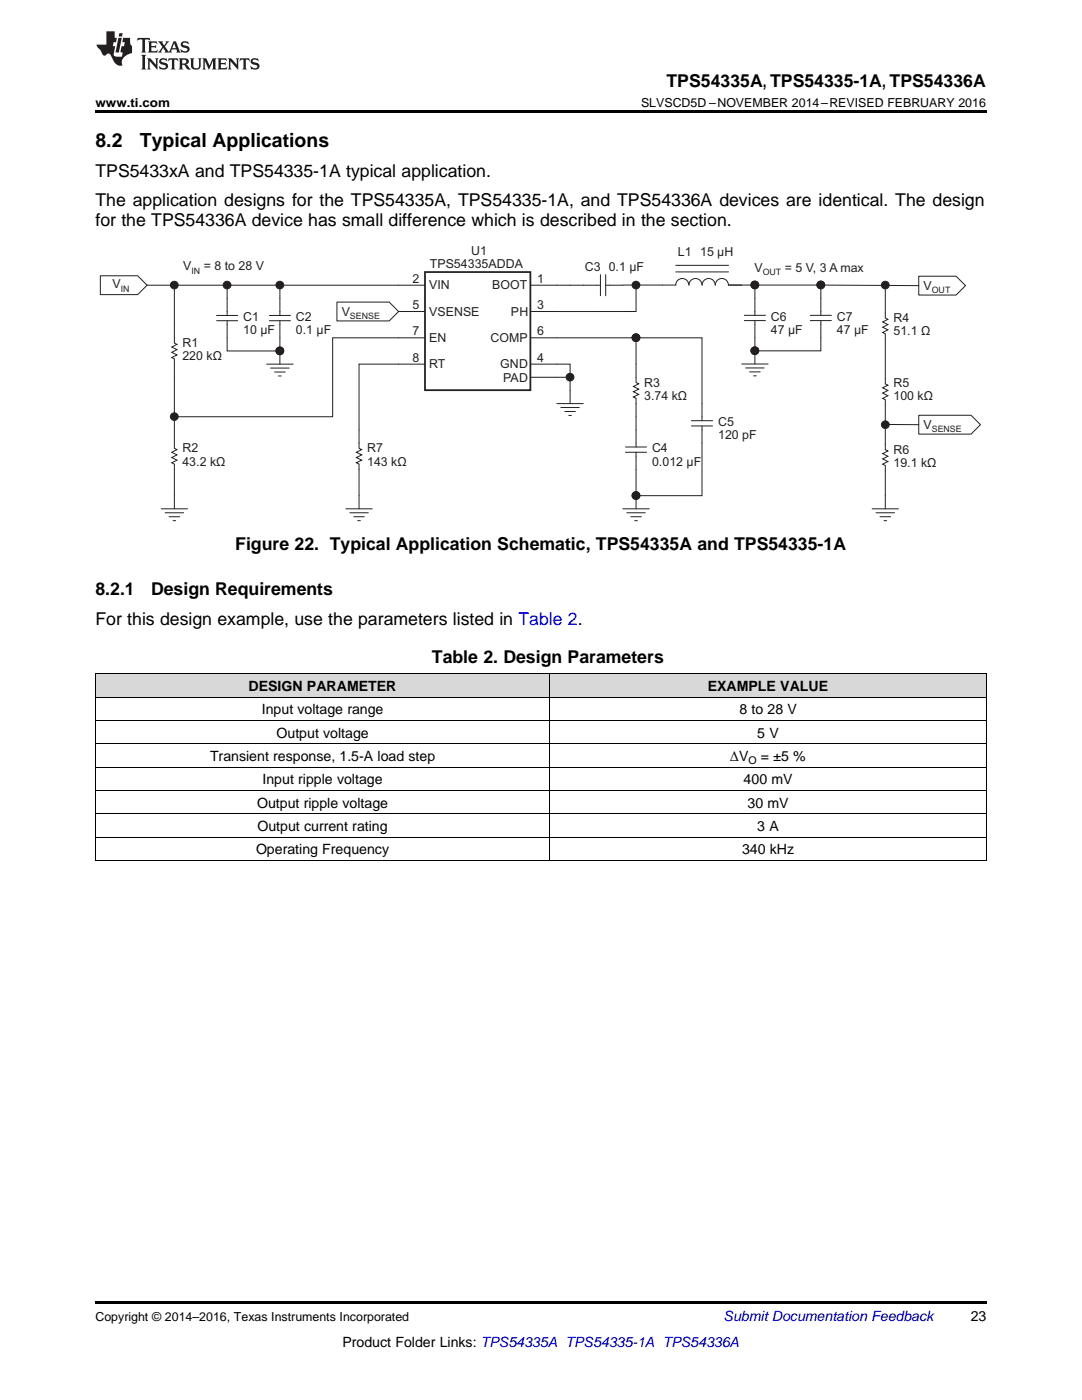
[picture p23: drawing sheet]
<svg xmlns="http://www.w3.org/2000/svg" width="216mm" height="279mm" viewBox="0 0 216 279" stroke-linecap="round" stroke-linejoin="round" font-family="sans-serif">
<defs><g id="words">
<g font-size="3.9">
<text x="19" y="29.3">8.2</text>
<text x="27.9" y="29.3">Typical Applications</text>
</g>
<g font-size="3.5">
<text x="133" y="17.3">TPS54335A, TPS54335-1A, TPS54336A</text>
<text x="19" y="35.2">TPS5433xA and TPS54335-1A typical application.</text>
<text x="19" y="41.2">The application designs for the TPS54335A, TPS54335-1A, and TPS54336A devices are identical. The design</text>
<text x="19" y="45.1">for the TPS54336A device has small difference which is described in the section.</text>
<text x="47" y="109.8">Figure 22. Typical Application Schematic, TPS54335A and TPS54335-1A</text>
<text x="19" y="118.7">8.2.1</text>
<text x="30.1" y="118.7">Design Requirements</text>
<text x="19" y="124.7">For this design example, use the parameters listed in Table 2.</text>
<text x="86.2" y="132.4">Table 2. Design Parameters</text>
</g>
<g font-size="2.8">
<text x="49.6" y="137.9">DESIGN PARAMETER</text>
<text x="141.2" y="137.9">EXAMPLE VALUE</text>
<text x="52.2" y="142.6">Input voltage range</text>
<text x="147.5" y="142.6">8 to 28 V</text>
<text x="55.2" y="147.2">Output voltage</text>
<text x="151.1" y="147.2">5 V</text>
<text x="41.9" y="151.9">Transient response, 1.5-A load step</text>
<text x="145.7" y="151.9">ΔV</text>
<text x="151.8" y="151.9">= ±5 %</text>
<text x="51.3" y="161.2">Output ripple voltage</text>
<text x="52.4" y="156.5">Input ripple voltage</text>
<text x="148.4" y="156.5">400 mV</text>
<text x="149.2" y="161.2">30 mV</text>
<text x="51.4" y="165.8">Output current rating</text>
<text x="151.1" y="165.8">3 A</text>
<text x="51.1" y="170.5">Operating Frequency</text>
<text x="148.1" y="170.5">340 kHz</text>
<text x="193.7" y="263.6">23</text>
<text x="68.3" y="268.9">Product Folder Links: TPS54335A TPS54335-1A TPS54336A</text>
</g>
<text font-size="2.8" fill="#0000c8" x="144.4" y="263.6">Submit Documentation Feedback</text>
<g font-size="2.5">
<text x="19" y="21.4">www.ti.com</text>
<text x="127.9" y="21.4">SLVSCD5D –NOVEMBER 2014–REVISED FEBRUARY 2016</text>
<text x="19" y="263.6">Copyright © 2014–2016, Texas Instruments Incorporated</text>
</g>
<g font-size="2.5" fill="#231f20">
<text x="36.6" y="54">V</text>
<text x="40.7" y="54">= 8 to 28 V</text>
<text x="85.8" y="53.5">TPS54335ADDA</text>
<text x="94" y="51">U1</text>
<text x="135.3" y="51.1">L1</text>
<text x="139.7" y="51.1">15 µH</text>
<text x="22.4" y="57.5">V</text>
<text x="82.3" y="56.5">2</text>
<text x="85.6" y="57.8">VIN</text>
<text x="98.2" y="57.8">BOOT</text>
<text x="107.2" y="56.5">1</text>
<text x="116.7" y="54.1">C3</text>
<text x="121.5" y="54.1">0.1 µF</text>
<text x="150.5" y="54.3">V</text>
<text x="156.6" y="54.3">= 5 V, 3 A max</text>
<text x="184.3" y="57.8">V</text>
<text x="48.5" y="64">C1</text>
<text x="59" y="64">C2</text>
<text x="68.2" y="63">V</text>
<text x="82.3" y="61.7">5</text>
<text x="85.6" y="63">VSENSE</text>
<text x="102" y="63">PH</text>
<text x="107.2" y="61.7">3</text>
<text x="153.8" y="64">C6</text>
<text x="167" y="64">C7</text>
<text x="178.3" y="64.3">R4</text>
<text x="36.4" y="71.9">220 kΩ</text>
<text x="36.4" y="69.3">R1</text>
<text x="48.5" y="66.6">10 µF</text>
<text x="59" y="66.6">0.1 µF</text>
<text x="82.3" y="67">7</text>
<text x="85.6" y="68.3">EN</text>
<text x="97.9" y="68.3">COMP</text>
<text x="107.2" y="67">6</text>
<text x="153.8" y="66.6">47 µF</text>
<text x="167" y="66.6">47 µF</text>
<text x="178.3" y="66.9">51.1 Ω</text>
<text x="82.3" y="72.2">8</text>
<text x="85.6" y="73.5">RT</text>
<text x="99.8" y="73.5">GND</text>
<text x="100.4" y="76.2">PAD</text>
<text x="107.2" y="72.2">4</text>
<text x="128.5" y="77.2">R3</text>
<text x="178.3" y="77.3">R5</text>
<text x="128.5" y="79.8">3.74 kΩ</text>
<text x="178.3" y="79.9">100 kΩ</text>
<text x="143.3" y="87.7">120 pF</text>
<text x="143.3" y="85">C5</text>
<text x="184.3" y="85.6">V</text>
<text x="36.4" y="92.9">43.2 kΩ</text>
<text x="36.4" y="90.3">R2</text>
<text x="73.3" y="92.9">143 kΩ</text>
<text x="73.3" y="90.3">R7</text>
<text x="130.1" y="90.3">C4</text>
<text x="130.1" y="92.9">0.012 µF</text>
<text x="178.3" y="93.2">19.1 kΩ</text>
<text x="178.3" y="90.6">R6</text>
</g>
<text font-size="2.1" x="149.3" y="152.4">O</text>
<g font-size="1.8" fill="#231f20">
<text x="24.1" y="58.2">IN</text>
<text x="38.2" y="54.7">IN</text>
<text x="152.2" y="55">OUT</text>
<text x="185.9" y="58.5">OUT</text>
<text x="69.8" y="63.7">SENSE</text>
<text x="185.9" y="86.3">SENSE</text>
</g>
</g></defs>
<g fill="#d8d8d8">
<path d="M19 134.5h90.7v4.7h-90.7z"/>
<path d="M109.7 134.5h87.1v4.7h-87.1z"/>
</g>
<path d="M19 259.7h177.8v.5h-177.8z" fill="#000"/>
<path d="M19 139.1h177.8M19 134.5h177.8M19.1 134.5v37.3M109.7 134.5v37.3M196.8 134.5v37.3M19 157.7h177.8M19 153.1h177.8M19 148.4h177.8M19 143.8h177.8M19 171.7h177.8M19 167.1h177.8M19 162.4h177.8" fill="none" stroke="#000" stroke-width=".2"/>
<g fill="none" stroke="#231f20" stroke-width=".2">
<path d="M29.3 56.9h55.5M45.3 56.9v6.1M55.8 59.5v3.5M105.9 56.9h7.9M116.4 56.9h3.4M119.8 54.8v4.2M120.9 56.9h3.4M120.9 54.8v4.2M176.6 56.9v6.6l.6 .2-1.1 .6 1.1 .5-1.1 .5 1.1 .5-1.1 .6 .5 .2v10l.6 .3-1.1 .5 1.1 .5-1.1 .6 1.1 .5-1.1 .5 .5 .3v1M34.8 64.8v3.7l.5 .2-1 .6 1 .5-1 .5 1 .5-1 .6 .5 .2v3.7M43.2 63h4.2M43.2 64h4.2"/>
<path d="M45.3 64v3.4M53.7 63h4.3M53.7 64h4.3M55.8 64v3.4M79.5 62.2h5.3M79.5 67.4h5.3M79.5 72.7h5.3M105.9 62.2h5.2M105.9 67.4h5.2M105.9 72.7h5.2M105.9 75.3h5.2M126.9 72.7v3.6l.5 .3-1 .5 1 .6-1 .5 1 .5-1 .5 .5 .3v3.7"/>
<path d="M34.8 85.8v3.7l.5 .2-1 .6 1 .5-1 .5 1 .5-1 .6 .5 .2v6.3M71.6 85.8v3.7l.6 .2-1.1 .6 1.1 .5-1.1 .5 1.1 .5-1.1 .6 .5 .2v6.3M124.8 89.2h4.2M124.8 90.3h4.2M126.9 85.8v3.4M126.9 90.3v3.4M138 84h4.2M138 85h4.2M140.1 80.5v3.5M140.1 85v3.4M176.6 88.7v1l.6 .3-1.1 .5 1.1 .6-1.1 .5 1.1 .5-1.1 .5 .5 .3v1"/>
</g>
<circle cx="45.3" cy="56.9" r=".77" fill="#231f20"/>
<g fill="none" stroke="#231f20" stroke-width=".2">
<path d="M55.8 56.9v2.6"/>
<circle cx="45.3" cy="56.9" r=".77"/>
</g>
<circle cx="55.8" cy="56.9" r=".77" fill="#231f20"/>
<g fill="none" stroke="#231f20" stroke-width=".2">
<path d="M45.3 67.4v2.6h10.5v-2.6"/>
<circle cx="55.8" cy="56.9" r=".77"/>
</g>
<circle cx="55.8" cy="70" r=".77" fill="#231f20"/>
<g fill="none" stroke="#231f20" stroke-width=".2">
<path d="M53.2 72.7h5.3M54 73.5h3.7M54.8 74.2h2.1M55.6 75h.5M55.8 70v2.7"/>
<circle cx="55.8" cy="70" r=".77"/>
</g>
<circle cx="55.8" cy="70" r=".77" fill="#231f20"/>
<g fill="none" stroke="#231f20" stroke-width=".2">
<path d="M34.8 56.9v7.9"/>
<circle cx="55.8" cy="70" r=".77"/>
</g>
<circle cx="34.8" cy="56.9" r=".77" fill="#231f20"/>
<g fill="none" stroke="#231f20" stroke-width=".2">
<path d="M34.8 75.3v10.5M79.5 67.4h-13.1v15.8h-31.6"/>
<circle cx="34.8" cy="56.9" r=".77"/>
</g>
<circle cx="34.8" cy="83.1" r=".77" fill="#231f20"/>
<g fill="none" stroke="#231f20" stroke-width=".2">
<path d="M79.5 72.7h-7.9v13.1M111.1 67.4h15.8v5.3M34.8 98.9v2.6M32.2 101.5h5.2M33 102.3h3.6M33.7 103.1h2.1M34.5 103.9h.6"/>
<circle cx="34.8" cy="83.1" r=".77"/>
</g>
<circle cx="126.9" cy="67.4" r=".77" fill="#231f20"/>
<g fill="none" stroke="#231f20" stroke-width=".2">
<path d="M126.9 83.2v2.6M140.1 88.4v10.5h-13.2v-5.2"/>
<circle cx="126.9" cy="67.4" r=".77"/>
</g>
<circle cx="126.9" cy="98.9" r=".77" fill="#231f20"/>
<g fill="none" stroke="#231f20" stroke-width=".2">
<path d="M126.9 67.4h13.2v13.1"/>
<circle cx="126.9" cy="98.9" r=".77"/>
</g>
<circle cx="126.9" cy="67.4" r=".77" fill="#231f20"/>
<circle cx="126.9" cy="67.4" r=".77" fill="none" stroke="#231f20" stroke-width=".2"/>
<circle cx="176.7" cy="84.8" r=".77" fill="#231f20"/>
<g fill="none" stroke="#231f20" stroke-width=".2">
<path d="M111.1 72.7h2.7v5.2M111.1 75.3h2.7"/>
<circle cx="176.7" cy="84.8" r=".77"/>
</g>
<circle cx="113.7" cy="75.3" r=".77" fill="#231f20"/>
<g fill="none" stroke="#231f20" stroke-width=".2">
<path d="M113.8 56.9h2.6M124.3 56.9h7.9M126.9 56.9v5.3h-15.8"/>
<circle cx="113.7" cy="75.3" r=".77"/>
</g>
<circle cx="126.9" cy="56.9" r=".77" fill="#231f20"/>
<g fill="none" stroke="#231f20" stroke-width=".2">
<path d="M145.4 56.9h5.2v2.6"/>
<circle cx="126.9" cy="56.9" r=".77"/>
</g>
<circle cx="150.6" cy="56.9" r=".77" fill="#231f20"/>
<g fill="none" stroke="#231f20" stroke-width=".2">
<path d="M150.6 56.9h13.2v2.6"/>
<circle cx="150.6" cy="56.9" r=".77"/>
</g>
<circle cx="150.6" cy="56.9" r=".77" fill="#231f20"/>
<circle cx="150.6" cy="56.9" r=".77" fill="none" stroke="#231f20" stroke-width=".2"/>
<circle cx="163.8" cy="56.9" r=".77" fill="#231f20"/>
<circle cx="163.8" cy="56.9" r=".77" fill="none" stroke="#231f20" stroke-width=".2"/>
<circle cx="163.8" cy="56.9" r=".77" fill="#231f20"/>
<g fill="none" stroke="#231f20" stroke-width=".2">
<path d="M163.8 56.9l19.5 .1"/>
<circle cx="163.8" cy="56.9" r=".77"/>
</g>
<circle cx="176.7" cy="56.9" r=".77" fill="#231f20"/>
<g fill="none" stroke="#231f20" stroke-width=".2">
<path d="M150.6 67.4v2.6h13.2v-2.6"/>
<circle cx="176.7" cy="56.9" r=".77"/>
</g>
<circle cx="150.6" cy="70" r=".77" fill="#231f20"/>
<g fill="none" stroke="#231f20" stroke-width=".2">
<path d="M148 72.6h5.3M148.8 73.4h3.7M149.6 74.2h2.1M150.4 75h.5M150.6 70v2.6"/>
<circle cx="150.6" cy="70" r=".77"/>
</g>
<circle cx="150.6" cy="70" r=".77" fill="#231f20"/>
<g fill="none" stroke="#231f20" stroke-width=".2">
<path d="M126.9 98.9v2.6M176.6 98.9v2.6M124.3 101.5h5.2M125.1 102.3h3.7M125.9 103.1h2.1M126.7 103.9h.5M174 101.5h5.3M174.8 102.3h3.7M175.6 103.1h2.1M176.4 103.9h.5"/>
<circle cx="150.6" cy="70" r=".77"/>
</g>
<circle cx="126.9" cy="98.9" r=".77" fill="#231f20"/>
<g fill="none" stroke="#231f20" stroke-width=".2">
<path d="M134.8 54.3h10.6M134.8 53h10.6M137.4 56.9a1.3 1.3 0 0 0-1.3-1.3 1.3 1.3 0 0 0-1.3 1.3h-2.6M140.1 56.9a1.3 1.3 0 0 0-1.3-1.3 1.3 1.3 0 0 0-1.3 1.3M140.1 56.9a1.3 1.3 0 0 1 1.3-1.3 1.3 1.3 0 0 1 1.3 1.3 1.32 1.32 0 0 1 1.3-1.3 1.32 1.32 0 0 1 1.3 1.3h2.7M150.6 59.5v3.4M163.8 59.5v3.4M113.8 77.9v2.6M148.5 62.9h4.2M148.5 64h4.2M150.6 64v3.4M161.7 62.9h4.2"/>
<path d="M161.7 64h4.2M163.8 64v3.4M71.6 98.9v2.6M111.1 80.5h5.3M111.9 81.3h3.7M112.7 82.1h2.1M113.5 82.9h.5M176.6 80.8v7.9M176.7 84.7l6.6 .1M69 101.5h5.3M69.8 102.3h3.7M70.6 103.1h2.1"/>
<path d="M71.4 103.9h.5"/>
<circle cx="126.9" cy="98.9" r=".77"/>
</g>
<path d="M84.8 54.3h21v23.6h-21z" fill="#fff"/>
<path d="M84.8 54.3h21v23.6h-21z" fill="none" stroke="#231f20" stroke-width=".35"/>
<path d="M20 55h7.5l1.8 1.9-1.8 1.9h-7.5zM183.3 55.1h7.5l1.9 1.9-1.9 1.9h-7.5zM67.2 60.3h10.5l1.8 1.9-1.8 1.8h-10.5zM176.6 93.9v5M183.3 82.9h10.5l1.8 1.9-1.8 1.8h-10.5z" fill="none" stroke="#231f20" stroke-width=".2"/>
<path d="M19 22h177.8v.5h-177.8z" fill="#000"/>
<g fill="#231f20">
<path d="M27.5 7.6l-.1 .5 .4-.2h.6v.1v2.1l-.2 .4h1l-.3-.4v-2.1l.1-.1h.5l.5 .2-.2-.5zM29.5 8.3l.2 .3v1.5l-.2 .4h1.8l.2-.6a1.04 1.04 0 0 1-1.3 .2v-.7h.6l.3 .2v-.6l-.3 .2h-.6v-.6l.8-.1 .4 .3-.2-.5zM31.5 8.3l.9 1.1-.9 1.1h.8l-.2-.2 .5-.7 .4 .7-.2 .2h1.5l-.1-.2 .1-.4h.9l.1 .4-.2 .2h1l-.3-.3-.7-1.9h-.5l-.9 2-.8-1 .9-1h-.8l.1 .3-.3 .5-.4-.6 .2-.2zM34.7 8.6l.4 1h-.7zM36.3 8.4a.63 .63 0 0 0-.2 .7 .63 .63 0 0 0 .6 .4l.6 .2 .1 .2a.75 .75 0 0 1-.7 .4 .75 .75 0 0 1-.6-.5l.1 .7 .1-.1a1.11 1.11 0 0 0 1.5-.6 1.13 1.13 0 0 0-1.2-.8l-.1-.4a1.04 1.04 0 0 1 1.2 .2l-.2-.5-.1 .1-.5-.2zM28.2 10.9l.2 .4v2.2l-.2 .4h1l-.3-.4v-2.2l.3-.4zM29.3 11.6l.3 .4v1.5l-.3 .4h.8l-.2-.4v-1.3l1.5 1.7v-1.9l.2-.4h-.7l.2 .4v.9l-1.1-1.3zM32 11.8a.62 .62 0 0 0-.2 .7 .62 .62 0 0 0 .6 .4l.6 .1 .1 .3a.76 .76 0 0 1-.7 .3 .76 .76 0 0 1-.6-.4l.1 .7 .1-.1a1.11 1.11 0 0 0 1.5-.6 1.13 1.13 0 0 0-1.2-.8l-.1-.4a1.04 1.04 0 0 1 1.2 .2l-.2-.6-.1 .1-.5-.1zM33.7 11.6l-.2 .6a.61 .61 0 0 1 .8-.3v1.6l-.2 .4h.9l-.2-.4v-1.6a.63 .63 0 0 1 .8 .3l-.2-.6zM35.6 11.6l.3 .4v1.5l-.3 .4h1l-.2-.2v-.8l.5 .2a.76 .76 0 0 0 1.2 .7l-1-1a.58 .58 0 0 0 .6-.5 .58 .58 0 0 0-.5-.6zM36.4 11.9h.1a.45 .45 0 0 1 .5 .1 .45 .45 0 0 1 .1 .5l-.7 .2zM37.9 11.6l.2 .2a2.17 2.17 0 0 0 .3 1.9 .99 .99 0 0 0 1.6-.6v-1.1l.2-.4h-.7l.2 .2a1.92 1.92 0 0 1-.2 1.8 .6 .6 0 0 1-.9-.5v-1.1l.2-.4zM40.4 11.6l.2 .4v1.5l-.2 .4h.7l-.2-.4v-1.4l.8 1.8 .8-1.8v1.4l-.2 .4h.9l-.2-.4v-1.5l.2-.4h-.8l-.6 1.5-.6-1.5zM43.4 11.6l.2 .4v1.5l-.2 .4h1.8l.2-.6a1.04 1.04 0 0 1-1.3 .1v-.6h.5l.4 .2v-.6l-.4 .2h-.5v-.7h.8l.3 .3-.1-.6zM45.5 11.6l.2 .4v1.5l-.2 .4h.7l-.2-.4v-1.3l1.5 1.7v-1.9l.2-.4h-.7l.2 .4v.9l-1.1-1.3zM47.9 11.6l-.1 .6a.61 .61 0 0 1 .8-.3v1.6l-.3 .4h1l-.3-.4 .1-1.6a.63 .63 0 0 1 .7 .3l-.1-.6zM50.2 11.8a.62 .62 0 0 0-.2 .7 .62 .62 0 0 0 .6 .4l.6 .1 .2 .3a.76 .76 0 0 1-.8 .3 .76 .76 0 0 1-.6-.4l.1 .7 .2-.1a1.11 1.11 0 0 0 1.5-.6 1.13 1.13 0 0 0-1.3-.8l-.1-.4a1.04 1.04 0 0 1 1.2 .2l-.1-.6-.2 .1-.5-.1z"/>
<path d="M21.2 6.3v2.6h-1.9l.1 .4 .7 .9a.91 .91 0 0 0 1 .8 .56 .56 0 0 1 .5-.3 .56 .56 0 0 1 .5 .3l.4 .8a1.53 1.53 0 0 0 1.9 1.2 1.54 1.54 0 0 1 1-2.1l.9-.3v-1.4a1.52 1.52 0 0 1-.3-1.6h-1.4l-.2 .8h.5l-.2 .8h-.4l-.2 1v.2l.4 .1-.2 .8a1.93 1.93 0 0 1-1.6-.3l.3-1.8h-.5l.2-.8h.4l.2-.8h-.4v-1.3zM23.6 7.6l-.6 2.9h.7l.6-2.9zM23.8 6.6l-.1 .7h.6l.2-.7z"/>
</g>
<use href="#words"/>
</svg>
